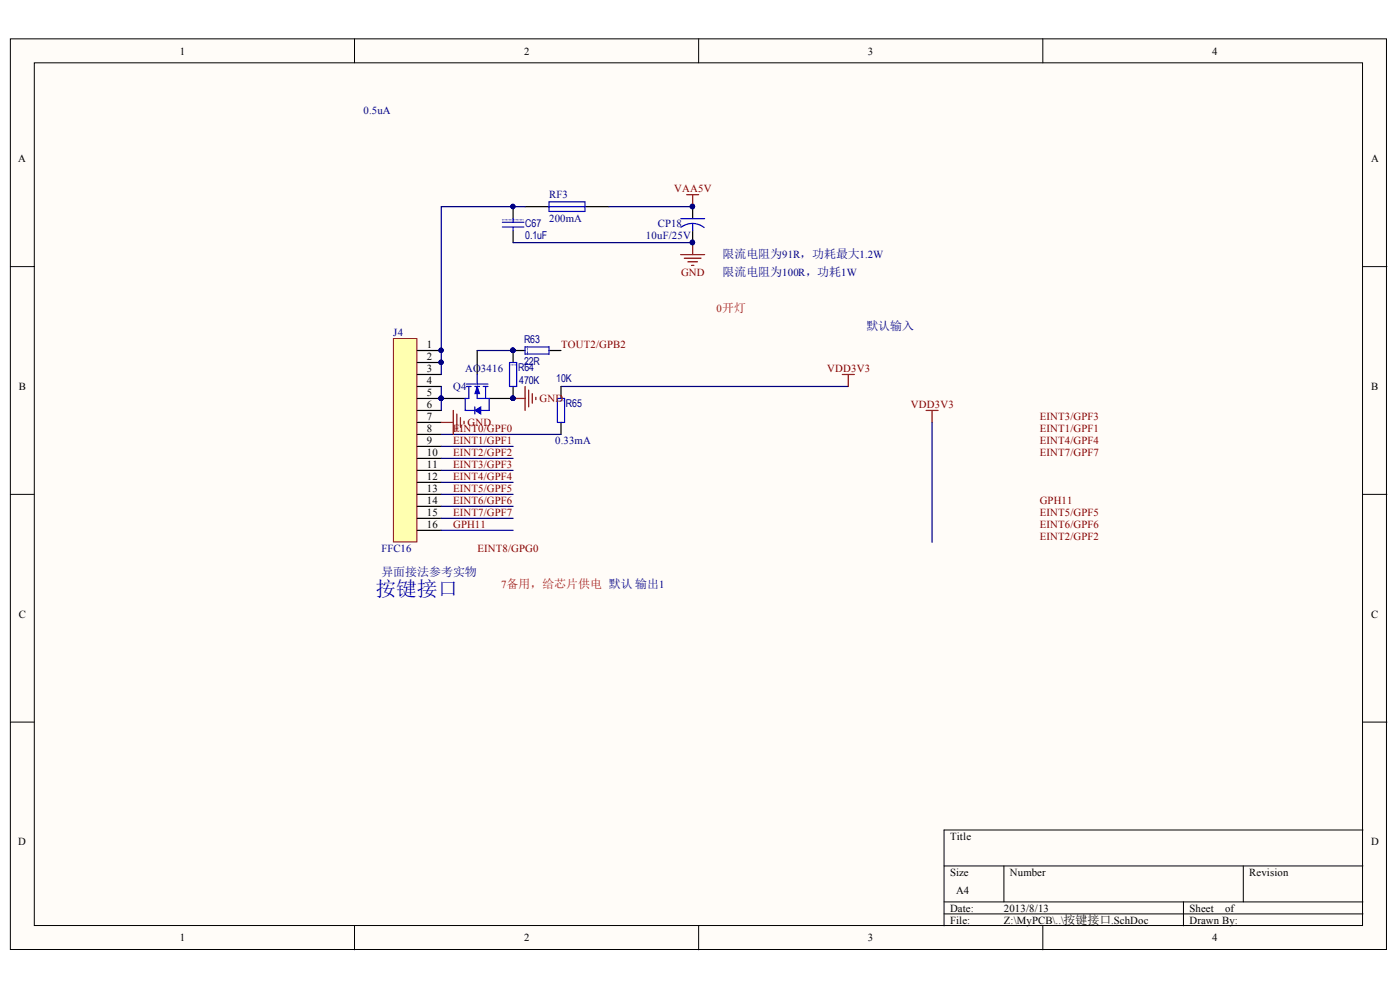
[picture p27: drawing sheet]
<svg xmlns="http://www.w3.org/2000/svg" width="296mm" height="209mm" viewBox="0 0 296 209" stroke-linecap="round" stroke-linejoin="round" font-family="sans-serif">
<defs><g id="words">
<text font-size="4.4" fill="#00f" x="79.4" y="126">按键接口</text>
<g font-size="2.5" fill="#000080">
<text x="152.7" y="54.6">限流电阻为91R，功耗最大1.2W</text>
<text x="152.7" y="58.3">限流电阻为100R，功耗1W</text>
<text x="183.2" y="69.8">默认输入</text>
<text x="80.6" y="121.7">异面接法参考实物</text>
</g>
<g font-size="2.3">
<text x="38" y="11.5">1</text>
<text x="110.8" y="11.5">2</text>
<text x="183.5" y="11.5">3</text>
<text x="256.3" y="11.5">4</text>
<text x="3.9" y="34.3">A</text>
<text x="289.9" y="34.3">A</text>
<text x="90.2" y="73.6">1</text>
<text x="90.2" y="76.1">2</text>
<text x="4" y="82.4">B</text>
<text x="90.2" y="78.6">3</text>
<text x="90.2" y="81.2">4</text>
<text x="90.2" y="83.7">5</text>
<text x="289.9" y="82.4">B</text>
<text x="90.2" y="86.2">6</text>
<text x="90.2" y="88.7">7</text>
<text x="90.2" y="91.3">8</text>
<text x="90.2" y="93.9">9</text>
<text x="90.2" y="96.4">10</text>
<text x="90.2" y="98.9">11</text>
<text x="90.2" y="101.5">12</text>
<text x="90.2" y="104">13</text>
<text x="90.2" y="106.5">14</text>
<text x="90.2" y="109">15</text>
<text x="90.2" y="111.6">16</text>
<text x="4" y="130.6">C</text>
<text x="289.9" y="130.6">C</text>
<text x="3.9" y="178.7">D</text>
<text x="200.8" y="177.4">Title</text>
<text x="289.9" y="178.7">D</text>
<text x="200.8" y="185.1">Size</text>
<text x="213.5" y="185.1">Number</text>
<text x="264.1" y="185.1">Revision</text>
<text x="202.1" y="188.8">A4</text>
<text x="200.8" y="192.6">Date:</text>
<text x="200.8" y="195.2">File:</text>
<text x="212.2" y="192.6">2013/8/13</text>
<text x="212.2" y="195.2">Z:\MyPCB\..\按键接口.SchDoc</text>
<text x="251.5" y="192.6">Sheet</text>
<text x="251.5" y="195.2">Drawn By:</text>
<text x="259" y="192.6">of</text>
<text x="38" y="198.9">1</text>
<text x="110.8" y="198.9">2</text>
<text x="183.5" y="198.9">3</text>
<text x="256.3" y="198.9">4</text>
</g>
<g font-size="2.3" fill="#000080">
<text x="76.8" y="24.2">0.5uA</text>
<text x="116.1" y="41.9">RF3</text>
<text x="111" y="48">C67</text>
<text x="116.1" y="47">200mA</text>
<text x="139.1" y="48">CP18</text>
<text x="111" y="50.5">0.1uF</text>
<text x="136.6" y="50.5">10uF/25V</text>
<text x="83.2" y="71.1">J4</text>
<text x="110.8" y="72.6">R63</text>
<text x="110.8" y="77.1">22R</text>
<text x="95.8" y="82.4">Q4</text>
<text x="98.3" y="78.6">AO3416</text>
<text x="109.5" y="78.4">R64</text>
<text x="109.8" y="81.2">470K</text>
<text x="117.6" y="80.7">10K</text>
<text x="119.6" y="86">R65</text>
<text x="117.4" y="93.9">0.33mA</text>
<text x="80.6" y="116.6">FFC16</text>
</g>
<g font-size="2.3" fill="#800000">
<text x="142.5" y="40.7">VAA5V</text>
<text x="144" y="58.3">GND</text>
<text x="118.6" y="73.6">TOUT2/GPB2</text>
<text x="174.9" y="78.6">VDD3V3</text>
<text x="114.1" y="85">GND</text>
<text x="192.6" y="86.2">VDD3V3</text>
<text x="219.8" y="88.7">EINT3/GPF3</text>
<text x="95.8" y="91.3">EINT0/GPF0</text>
<text x="95.8" y="93.9">EINT1/GPF1</text>
<text x="98.8" y="90">GND</text>
<text x="219.8" y="91.3">EINT1/GPF1</text>
<text x="219.8" y="93.9">EINT4/GPF4</text>
<text x="95.8" y="96.4">EINT2/GPF2</text>
<text x="95.8" y="98.9">EINT3/GPF3</text>
<text x="95.8" y="101.5">EINT4/GPF4</text>
<text x="219.8" y="96.4">EINT7/GPF7</text>
<text x="95.8" y="104">EINT5/GPF5</text>
<text x="95.8" y="106.5">EINT6/GPF6</text>
<text x="219.8" y="106.5">GPH11</text>
<text x="95.8" y="109">EINT7/GPF7</text>
<text x="95.8" y="111.6">GPH11</text>
<text x="219.8" y="109">EINT5/GPF5</text>
<text x="219.8" y="111.6">EINT6/GPF6</text>
<text x="100.9" y="116.6">EINT8/GPG0</text>
<text x="219.8" y="114.1">EINT2/GPF2</text>
</g>
<g font-size="2.3" fill="#f00">
<text x="151.5" y="66">0开灯</text>
<text x="106" y="124.3">7备用，给芯片供电 默认 输出1</text>
</g>
</g></defs>
<g fill="#fffcf8" stroke="#000" stroke-width=".21">
<path d="M2.2 8.2h290.9v192.4h-290.9z"/>
<path d="M7.3 13.3h280.8v182.3h-280.8z"/>
</g>
<g fill="none" stroke="#000" stroke-width=".21">
<path d="M74.9 8.2v5.1M147.7 8.2v5.1M220.5 8.2v5.1M2.2 56.3h5.1M288.2 56.3h5M2.2 104.5h5.1M288.2 104.5h5M2.2 152.6h5.1M288.2 152.6h5M288.2 175.4h-88.6v20.3M74.9 195.7v5M147.7 195.7v5"/>
<path d="M199.6 183h88.6M199.6 190.6h88.6M199.6 193.1h88.6M212.2 183v7.6M220.5 195.7v5M250.2 190.6v5.1M262.9 183v7.6"/>
</g>
<path d="M83.2 71.5h4.9v43h-4.9z" fill="#ffffb0" stroke="#800000" stroke-width=".21"/>
<g fill="none" stroke="#000" stroke-width=".25">
<path d="M108.5 43.7v2.5M108.5 48.7v2.6M111 43.7h5.1M123.7 43.7h5M146.4 43.7v2.5M146.4 48.7v2.6M88.2 74.1h5.1M88.2 76.6h5.1M88.2 79.1h5.1M100.9 74.1v5M111 74.1h-2.5v2.5M116.1 74.1h2.5"/>
<path d="M88.2 81.7h5.1M88.2 84.2h10.2M88.2 86.7h5.1M88.2 89.3h5.1M88.2 91.8h5.1M88.2 94.3h5.1M88.2 96.9h5.1M88.2 99.4h5.1M108.5 81.7v2.5h-5.1M118.6 81.7v2.5M118.6 89.3v2.5M88.2 101.9h5.1"/>
<path d="M88.2 104.5h5.1M88.2 107h5.1M88.2 109.5h5.1M88.2 112.1h5.1"/>
</g>
<g fill="#000080" stroke="#000080" stroke-width=".21">
<circle cx="93.2" cy="74" r=".46"/>
<circle cx="93.2" cy="76.6" r=".46"/>
<circle cx="93.2" cy="84.2" r=".46"/>
<circle cx="146.4" cy="51.2" r=".46"/>
<circle cx="146.4" cy="43.6" r=".46"/>
<circle cx="108.4" cy="74" r=".46"/>
<circle cx="108.4" cy="84.2" r=".46"/>
<circle cx="108.4" cy="43.6" r=".46"/>
</g>
<g fill="none" stroke="#000080" stroke-width=".25">
<path d="M108.5 51.3h37.9M111 43.7h-17.7v35.4M128.7 43.7h17.7M100.9 74.1h7.6M93.3 91.8h25.3M93.3 81.7v5M93.3 94.3h15.2M93.3 96.9h15.2M93.3 99.4h15.2M118.6 81.7h60.7M197.1 89.3v25.3M93.3 101.9h15.2"/>
<path d="M93.3 104.5h15.2M93.3 107h15.2M93.3 109.5h15.2M93.3 112.1h15.2"/>
</g>
<g fill="none" stroke="#00f" stroke-width=".25">
<path d="M106.2 48h4.6M106.2 47h4.6M108.5 46.2v.8M108.5 48v.7M116.1 42.7h7.6v2h-7.6zM116.1 43.7h7.6M143.9 46.2h5.1M146.4 47.2l1.6 .3 .9 .6M146.4 47.2l-1.5 .3-.9 .5M146.4 47.2v1.5M100.9 79.1v2.1M107.7 76.6h1.5v5.1h-1.5z"/>
<path d="M111 73.3h5.1v1.5h-5.1zM98.6 81.7h1M98.6 81.2h4.6M99.1 81.7v2.5h-.7v2.5h2M100.4 81.7h1M100.4 86v1.5M100.9 81.7v2.5h2.5v2.5h-1.8M102.2 81.7h1M102.7 81.7v2.5M117.8 84.2h1.6v5.1h-1.6z"/>
</g>
<path d="M106.2 46.5h4.6M109.2 77.1h-1.5M111.5 73.3v1.5M119.4 84.7h-1.6" fill="none" stroke="#00f" stroke-width=".21" stroke-dasharray="0 .3"/>
<g fill="none" stroke="#800000" stroke-width=".25">
<path d="M143.9 53.8h5.1M144.7 54.6h3.5M145.2 41.1h2.5M145.4 55.3h2.1M146.2 56.1h.5M146.4 41.1v2.6M146.4 51.3v2.5M178.1 79.1h2.5M179.3 79.1v2.6M93.3 89.3h2.5M95.8 86.7v5.1M96.6 87.5v3.5"/>
<path d="M97.3 88.3v2M98.1 89v.5M108.5 84.2h2.5M111 81.7v5M111.8 82.4v3.6M112.5 83.2v2M113.3 83.9v.6M195.8 86.7h2.5M197.1 86.7v2.6"/>
</g>
<g fill="#00f" stroke="#00f" stroke-width=".21">
<path d="M100.9 81.7l.5 1.5h-1z"/>
<path d="M100.4 86.7l1.2-.7v1.5z"/>
</g>
<use href="#words"/>
</svg>
